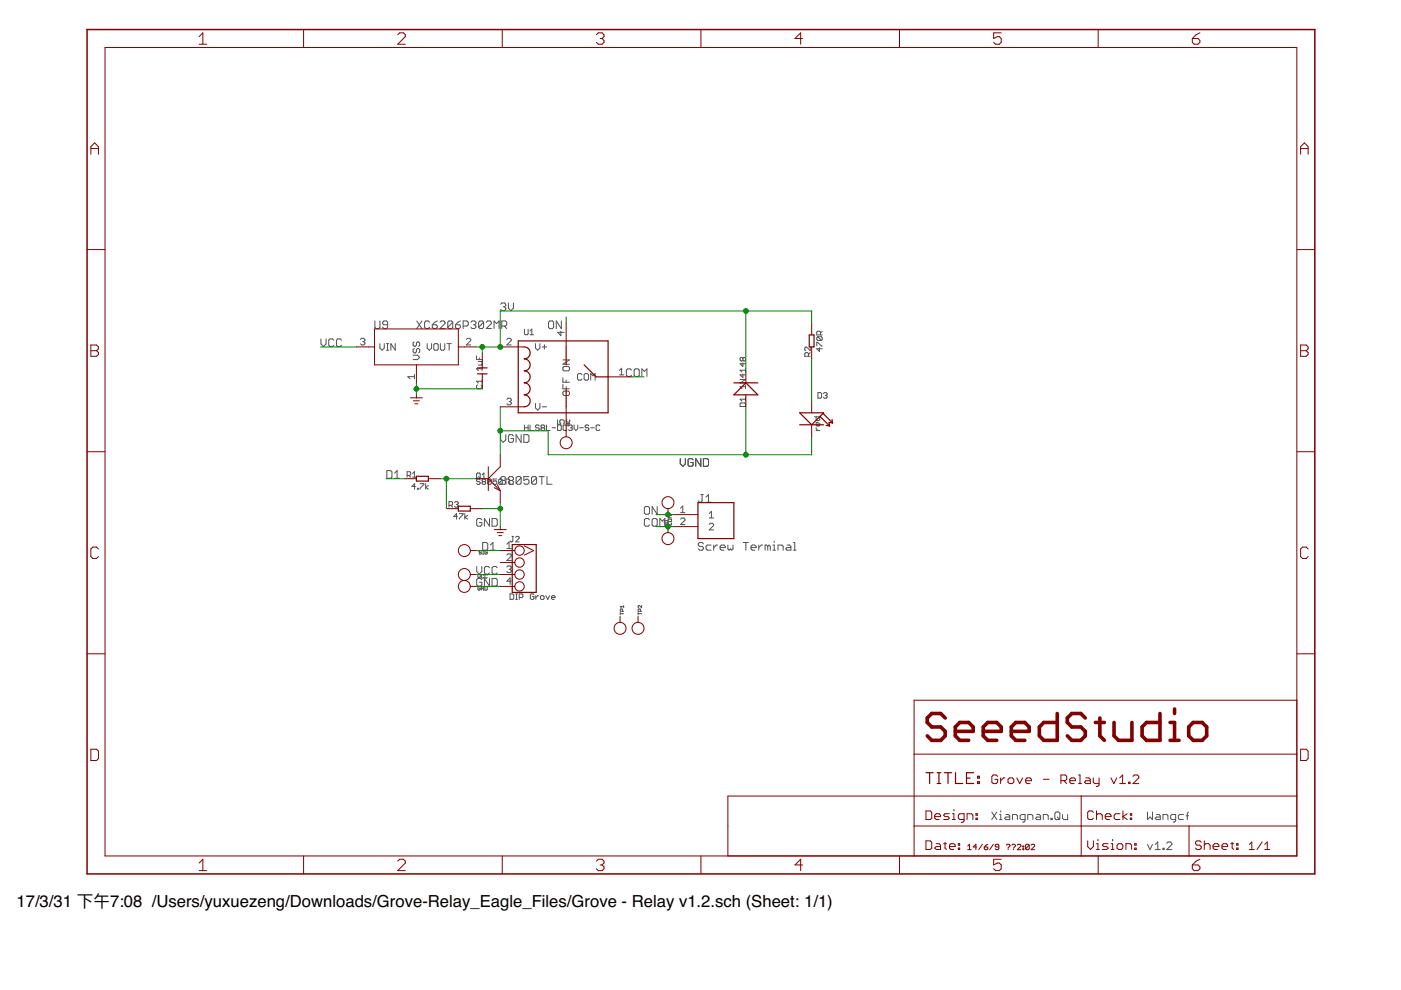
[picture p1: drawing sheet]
<svg xmlns="http://www.w3.org/2000/svg" width="297mm" height="210mm" viewBox="0 0 297 210" stroke-linecap="round" stroke-linejoin="round" font-family="sans-serif">
<defs><g id="words">
<text font-size="3.5" x="3.5" y="192.3">17/3/31 下午7:08 /Users/yuxuezeng/Downloads/Grove-Relay_Eagle_Files/Grove - Relay v1.2.sch (Sheet: 1/1)</text>
</g></defs>
<g fill="none" stroke="#505050" stroke-width=".21">
<path d="M68.1 71.9v1l.5 .6 .5-.6v-1M70.8 72.1l-.3-.2h-.5l-.3 .2v1.1l.3 .3h.5l.3-.3M72.4 72.1l-.3-.2h-.5l-.3 .2v1.1l.3 .3h.5l.3-.3M76.4 72l.3-.3h.4l.3 .3-.3 .4M76.9 72.4h.2M77.1 72.4l.3 .3-.3 .4h-.4l-.3-.2M79.5 68.1v1.3l.3 .3h.5l.3-.3v-1.3M80.5 72.9v.9l.5 .5 .5-.5v-.9M81.9 74.3h.5M81.9 72.9h.5M82.2 72.9v1.4M82.2 68.9h-.8l-.3-.3v-.3l.3-.2h.5l.3 .2v1.1l-.3 .3h-.5l-.3-.3"/>
<path d="M83.8 72.9v1.4l-.9-1.4v1.4M87.6 75.3h.9l.5 .5-.5 .4h-.9M87.8 73.9l-.2 .2v.5l.5 .2 .2-.2v-.5l.5-.2 .2 .2v.5l-.2 .2M87.8 72.5l-.2 .2v.5l.5 .2 .2-.2v-.5l.5-.2 .2 .2v.5l-.2 .2M87.9 79.4v.9M87.9 79.9h-1.4l.4 .4M88.4 68.1l1.1 1.6M89.5 68.1l-1.1 1.6M90.6 72.9v.9l.4 .5 .5-.5v-.9M91.1 68.3l-.3-.2h-.5l-.3 .2v1.1l.3 .3h.5l.3-.3M91.7 68.9h.8l.2 .2v.3l-.2 .3h-.6l-.2-.3zM92 73.1l.2-.2h.5l.2 .2v.9l-.2 .3h-.5l-.2-.3z"/>
<path d="M92.7 68.1l-1 .8M93.3 68.3l.3-.2h.5l.3 .2v.3l-1.1 1.1h1.1M93.4 72.9v1.1l.2 .3h.5l.2-.3v-1.1M94.8 72.9h.9M95.2 72.9v1.4M96 68.3l-.3-.2h-.5l-.3 .2v1.1M96 68.3v1.1l-.3 .3h-.5l-.3-.3M96 68.3l-1.1 1.1M96.6 68.9h.8l.2 .2v.3l-.2 .3h-.6l-.2-.3zM97.6 68.1l-1 .8M98.2 69.1h.8l.3-.2v-.6l-.3-.2h-.8v1.6M98.9 72l.2-.3h.5l.2 .3v.2l-.9 .9h.9"/>
<path d="M99.8 68.3l.3-.2h.5l.3 .2v.3l-.3 .3M100.4 68.9h.2M100.6 68.9l.3 .2v.3l-.3 .3h-.5l-.3-.3M101 75.5v.7h1.2M101.4 76.6h.8v.6l-.2 .2h-.6M101.6 75.9v.3M102.2 77.8v.8M102.2 78.2h-1.2l.4 .4M102.5 68.3l-.2-.2h-.6l-.2 .2v1.1M102.5 68.3v1.1l-.2 .3h-.6l-.2-.3M102.5 68.3l-1 1.1M103.1 68.3l.3-.2h.5l.3 .2v.3l-1.1 1.1h1.1"/>
<path d="M104.8 69.7v-1.6l.5 .5 .5-.5v1.6M106.2 64.5l.2-.3h.6l.2 .3v.3l-.2 .2M106.4 69.1h.8l.2-.2v-.6l-.2-.2h-.8v1.6M106.7 65h.3M106.9 69.1l.5 .6M107 65l.2 .3v.3l-.2 .3h-.6l-.2-.3M107.5 72l.2-.3h.5l.2 .3v.2l-.9 .9h.9M107.8 64.2v1.1l.5 .6 .6-.6v-1.1M111.2 69.8v1l.2 .2h.4l.2-.2v-1M112.4 71h.7M112.4 70.2l.4-.4v1.2M113.5 72.9v.9l.5 .5 .5-.5v-.9"/>
<path d="M115 73.6h.9M115.4 73.1v.9M116.6 68.1h.5l.3 .2v1.1l-.3 .3h-.5l-.3-.3v-1.1zM118.9 70.2v1l-.7-.7h1.4M119 68.1v1.6l-1.1-1.6v1.6M119.3 76.3h1.4l-1.4 .9h1.4M119.6 77.7h.9l.2 .2v.5l-.2 .2h-.9l-.3-.2v-.5zM123.4 79.4l-.3-.2h-.4l-.3 .2v1l.3 .2h.4l.3-.2M124.1 79.2h.4l.3 .2v1l-.3 .2h-.4l-.3-.2v-1zM131.3 79.5h.9M131.3 78.5l.5-.4v1.4M133.9 78.5l-.3-.3h-.5l-.3 .3v1.1l.3 .2h.5l.3-.2"/>
<path d="M134.7 78.2h.6l.2 .3v1.1l-.2 .2h-.6l-.2-.2v-1.1zM136.1 79.8v-1.6l.5 .5 .6-.5v1.6M157.5 76l.2-.2 .4 .2v.3l-.2 .2-.4-.2M157.5 79.3v.8l-.6-.6h1.2M157.5 76v.3M157.5 76.9v.8l-.6-.6h1.2M157.5 76l-.2-.2-.4 .2v.3l.2 .2 .4-.2M158.1 78.1v.8M158.1 78.5h-1.2l.4 .4M171.4 75.5v-.5l-.2-.2h-.4l-.2 .2v.5h1.2M171.8 73.6v.8l-.8-.8-.4 .2v.4l.2 .2M171.8 74.8l-.4 .3"/>
<path d="M173.2 73.3v-.7l1.1 .7M173.4 71.4l-.2 .2v.4l.2 .2h.7M173.4 71.4h.7l.2 .2v.4l-.2 .2M173.4 71.4l.7 .8M173.7 73.7v.8l-.5-.6h1.1M173.9 71v-.6l-.2-.2h-.3l-.2 .2v.6h1.1M174.3 70.2l-.4 .4M82 99.8h.8l.3 .3v1l-.3 .3h-.8zM101.2 81.6l-.2 .2v.4l.2 .2h.8l.2-.2v-.4l-.2-.2M102.2 80.5v.7M102.2 80.8h-1.2l.4 .4M106.2 92.2v1.1l.5 .5 .5-.5v-1.1"/>
<path d="M107.5 84.7l.2-.3h.5l.2 .3-.2 .4M107.9 85.1h.3M108.2 85.1l.2 .3-.2 .4h-.5l-.2-.2M108.9 92.4l-.3-.2h-.5l-.3 .2v1.1l.3 .3h.5l.3-.3v-.5h-.6M110.5 92.2v1.6l-1.1-1.6v1.6M111.1 92.2h.8l.2 .2v1.1l-.2 .3h-.8zM111.2 90.1v1.2M111.2 90.7h.8M112 90.1v1.2M112.4 90.1v1.2h.7M113.5 85.6v.9l.5 .5 .5-.5v-.9M114.3 90.3l-.2-.2h-.4l-.2 .4 .2 .2h.4l.2 .4-.2 .2h-.4l-.2-.2"/>
<path d="M114.9 90.7l-.2 .2 .2 .4h.4l.2-.2-.2-.4M114.9 90.7h.4M114.9 90.7l-.2-.2 .2-.4h.4l.2 .2-.2 .4M115 86.3h.9M115.9 90.1v1.2h.7M117.1 90.7h.7M118.2 90.1h.6l.2 .2v.8l-.2 .2h-.6zM118.2 89v.9h.7l-.2-.7 .2-.2h.5l.2 .2v.5l-.2 .2M119.3 83.2l.3-.3h.9l.2 .3v.4l-.2 .3h-.9l-.3-.3zM119.3 80.1v.9h1.4M119.3 81.5v.9h1.4M120 80.6v.4"/>
<path d="M120 82v.4M120.1 89.8h.7l-.7 .5h.7M120.2 90.3l-.2-.2h-.4l-.2 .2v.8l.2 .2h.4l.2-.2M120.2 89v.5h.5v-.5M120.5 90.3l.2-.2h.4l.2 .2-.2 .4M120.9 90.7h.2M121.1 90.7l.2 .2-.2 .4h-.4l-.2-.2M121.7 90.1v.8l.4 .4 .4-.4v-.8M122.9 90.7h.8M124.8 90.3l-.1-.2h-.5l-.1 .2 .1 .4h.5l.1 .2-.1 .4h-.5l-.1-.2M125.2 90.7h.8M125.2 80.6v-1.4l.5 .5 .5-.5v1.4"/>
<path d="M127.2 90.3l-.2-.2h-.4l-.2 .2v.8l.2 .2h.4l.2-.2M144.2 97.2v1.1l.6 .6 .5-.6v-1.1M147 97.5l-.3-.3h-.6l-.2 .3v1.1l.2 .3h.6l.3-.3v-.5h-.6M148.6 97.2v1.7l-1.1-1.7v1.7M149.1 97.2h.9l.2 .3v1.1l-.2 .3h-.9zM156.9 85.6l.2-.2h.8l.2 .2v.6h-1.2zM156.9 80.5h1.2l-1.2 .7h1.2M158.1 82h-1.2l.4 .4M158.1 81.6v.8M158.1 84.3v.7M158.1 84.6h-1.2l.4 .4M172.7 88.4h1.1v.6l-.2 .2h-.4l-.2-.2v-.6"/>
<path d="M173 91.3h.8M173 90.7v.2l.4 .4M173.4 83.2h.6l.2 .3v.7l-.2 .2h-.6zM173.8 89.7v.4l-.2 .2h-.4l-.2-.2v-.4l.4-.2v.8M174.6 83.5l.2-.3h.4l.2 .3-.2 .3M175 83.8h.2M175.2 83.8l.2 .2-.2 .4h-.4l-.2-.2M83.7 101.4h1M83.7 100.3l.5-.5v1.6M86.3 100.8h.6l.2-.2v-.4l-.2-.2h-.6v1.2M86.7 100.8l.4 .4M87.5 100.4l.4-.4v1.2"/>
<path d="M87.5 101.2h.8M88.1 103.1h-.8l.6-.5v1.1M88.5 103.5h.2v.2h-.2zM89.1 102.6h.8v.1l-.8 .8v.2M90.3 102.6v1.1M90.8 103l-.5 .3 .5 .4M95.2 107.1h.6l.2-.1v-.4l-.2-.2h-.6v1.1M95.6 107.1l.4 .4M96.4 106.6l.2-.2h.3l.3 .2-.3 .4M96.8 107h.1M96.9 107l.3 .1-.3 .4h-.3l-.2-.2M97 109.5h-.8l.6-.6v1.2"/>
<path d="M97.4 108.9h.8v.2l-.8 .8v.2M98.6 108.9v1.2M99.1 109.3l-.5 .4 .5 .4M101.2 100.3h.4l.2 .2v.7l-.2 .2h-.4l-.2-.2v-.7zM101.4 101l.4 .4M101.8 101.7l-.2-.1h-.4l-.2 .3 .2 .2h.4l.2 .4-.2 .2h-.4l-.2-.2M102.1 116.9l-.4-.1-.1 .2 .3 .1 .2 .3-.2 .1-.3-.1M102.2 110.2l-.3-.3h-.6l-.2 .3v1.1l.2 .3h.6l.3-.3v-.5h-.6M102.2 101.4h.8M102.2 100.7l.4-.4v1.1M102.3 116.8h.3M102.3 117.5h.3"/>
<path d="M102.3 115h.8l.3 .3v1.1l-.3 .2h-.8zM102.4 102.1l-.2-.2 .2-.3h.4l.2 .1-.2 .4M102.4 102.1h.4M102.4 102.1l-.2 .2 .2 .4h.4l.2-.2-.2-.4M102.4 116.8v.7M103.3 116.9l-.1-.1-.4 .1 .1 .6 .4-.1v-.3h-.2M103.8 109.9v1.7l-1.1-1.7v1.7M104 116.6h1.1M104 115.6l.5-.6v1.6M104.2 101.7l-.2-.1h-.4l-.2 .1v.8M104.2 101.7v.8l-.2 .2h-.4l-.2-.2M104.2 101.7l-.8 .8"/>
<path d="M104.3 109.9h.9l.2 .3v1.1l-.2 .3h-.9zM105.3 101.6h-.7v.5l.3-.2 .4 .2v.4l-.2 .2h-.3l-.2-.2M106.5 101.7l-.2-.1h-.4l-.2 .1v.8M106.5 101.7v.8l-.2 .2h-.4l-.2-.2M106.5 101.7l-.8 .8M106.9 101.6h.8M107.2 101.3l-.2-.3h-.6l-.2 .3v.3l.2 .3h.6l.2 .3v.2l-.2 .3h-.6l-.2-.3M107.3 101.6v1.1M107.5 115.4l.4-.5v1.4M107.5 116.3h.9M107.5 117.7l.2-.2h.5l.2 .2v.2l-.9 1h.9M108.1 101.9l-.3-.3v-.3l.3-.3h.5l.3 .3v.3l-.3 .3"/>
<path d="M108.1 101.9h.5M108.1 101.9l-.3 .3v.2l.3 .3h.5l.3-.3v-.2l-.3-.3M108.1 101.6v1.1h.7M108.5 113.7h.4M108.7 113.7v1l-.2 .2-.4-.2M109.3 113.9l.2-.2h.4l.2 .2v.2l-.8 .8h.8M110.5 101.3l-.3-.3h-.5l-.3 .3v1.1M110.5 101.3v1.1l-.3 .3h-.5l-.3-.3M110.5 101.3l-1.1 1.1M112.1 101h-1v.9l.5-.3h.3l.2 .3v.5l-.2 .3h-.6l-.2-.3M113.8 101.3l-.3-.3h-.5l-.3 .3v1.1M113.8 101.3v1.1l-.3 .3h-.5l-.3-.3"/>
<path d="M113.8 101.3l-1.1 1.1M114.3 101h1.1M114.9 101v1.7M116 101v1.7h1.1M136.9 107.4h.5l.3 .3v1.1l-.3 .2h-.5l-.3-.2v-1.1zM137.7 110.2l-.3-.3h-.5l-.3 .3v1.1l.3 .3h.5l.3-.3M138.5 109.9h.6l.2 .3v1.1l-.2 .3h-.6l-.2-.3v-1.1zM139.3 107.4v1.6l-1-1.6v1.6M139.9 111.6v-1.7l.5 .6 .6-.6v1.7M140.8 110.5l.7-.1 .1 .3-.6 .1zM140.8 111.1h.8l-.8 .5h.8M141.6 110.2l.7-.1 .1 .3-.6 .2z"/>
<path d="M141.8 110.8l-.2 .2 .2 .3h.5l.1-.1-.1-.4M142.4 109.3h-.8l.3 .3-.3 .2h.8M144.3 110.1l.2-.3h.5l.2 .3v.2l-.9 .9h.9M144.3 107.8l.5-.5v1.4M144.3 108.7h.9M148.6 104.9h.5M148.9 104.9v1.3l-.3 .3h-.3l-.3-.3M149.1 115.3l-.2-.3h-.6l-.3 .3v.3l.3 .2h.6l.2 .3v.3l-.2 .2h-.6l-.3-.2M149.7 106.5h1.1M149.7 105.4l.5-.5v1.6M150.4 108.9l.4-.5v1.4M150.4 109.8h.9"/>
<path d="M150.4 111.2l.2-.2h.5l.2 .2v.2l-.9 1h.9M150.8 115.6h-.9l-.2 .2v.6l.2 .2h.9M151.3 115.6v1M152.1 115.6h-.2l-.6 .5M152.7 116.1h1.1v-.3l-.3-.2h-.5l-.3 .2v.6l.3 .2h.5M154.3 115.6v.8l.3 .2 .3-.2 .2 .2 .3-.2v-.8M157.6 115h1.1M158.1 115v1.6M159.2 116.1h1.1v-.3l-.3-.2h-.5l-.3 .2v.6l.3 .2h.5M160.9 115.6v1M161.7 115.6h-.3l-.5 .5M162.8 115.8l.2-.2 .3 .2v.8"/>
<path d="M162.8 115.8l-.3-.2h-.3v1M162.8 115.8v.8M163.9 116.6h.5M163.9 115.6h.2v1M164.1 114.7v.3M165 116.6v-1h.8l.3 .2v.8M166.9 115.6h.5l.3 .2v.8h-.8l-.3-.2 .3-.3h.8M168.2 115h.3v1.6M168.2 116.6h.6M101.1 120.1v1.1l.5 .5 .6-.5v-1.1M101.3 121.8v.5l.3 .3 .2-.3v-.5M101.8 124.5l-.1-.1-.4 .1v.5l.4 .1 .1-.3h-.2"/>
<path d="M102.2 122.9l-.3-.3h-.6l-.2 .3v1.1l.2 .3h.6l.3-.3v-.6h-.6M102.6 122l-.2-.2-.3 .2 .1 .6 .4-.2M102.6 124.4v.7l-.5-.7v.7M102.8 124.4l.5 .1-.1 .6h-.4zM103.3 122l-.1-.2-.4 .2 .1 .6 .4-.2M103.8 120.4l-.3-.3h-.5l-.3 .3v1.1l.3 .2h.5l.3-.2M103.8 122.6v1.7l-1.1-1.7v1.7M104.3 122.6h.9l.2 .3v1.1l-.2 .3h-.9zM105.4 120.4l-.2-.3h-.6l-.3 .3v1.1l.3 .2h.6l.2-.2M107.5 120.2l.2-.2h.5l.2 .2-.2 .5M107.9 120.7h.3M108.1 125.9h.6l.2 .2v.8l-.2 .2h-.6z"/>
<path d="M108.2 120.7l.2 .2-.2 .5h-.5l-.2-.2M108.4 123.2h-.9l.7-.7v1.4M109.3 127.1h.4M109.3 125.9h.4M109.5 125.9v1.2M110.1 126.7h.6l.2-.2v-.4l-.2-.2h-.6v1.2M113.2 126.1l-.2-.2h-.4l-.2 .2v.8l.2 .2h.4l.2-.2v-.4h-.4M113.6 126.3v.8M114.2 126.3h-.2l-.4 .4M114.6 126.5l.2-.2h.4l.2 .2v.4l-.2 .2h-.4l-.2-.2zM115.7 126.3l.4 .8 .4-.8M116.9 126.7h.8l-.2-.4h-.4l-.2 .2v.4l.2 .2h.4"/>
<path d="M131.5 130.1h.7M131.5 129.9v.5M132 129.6v-.4l-.4-.1-.1 .5h.7M132.2 128.6h-.7l.2 .3M132.2 128.4v.5M135.3 130.1h.7M135.3 129.9v.5M135.8 129.6l-.1-.5-.4 .1v.4h.7M136 128.4v.5l-.4-.5-.3 .1 .1 .4M210.3 172.2l1 1.6M211.3 172.2l-1 1.6M211.9 172.7h.3v1.1"/>
<path d="M211.9 173.8h.5M212.2 171.9v.3M213.3 172.7h.5l.3 .3v.8h-.8l-.3-.3 .3-.3h.8M214.7 173.8v-1.1h.7l.3 .3v.8M217.3 173.8h-.8l-.2-.3v-.5l.2-.3h.8v1.3l-.2 .3h-.3M217.9 173.8v-1.1h.8l.3 .3v.8M219.8 172.7h.5l.3 .3v.8h-.8l-.2-.3 .2-.3h.8M221.2 173.8v-1.1h.8l.2 .3v.8M222.8 173.5h.3v.3h-.3zM223.9 172.2h.6l.2 .2v1.1l-.2 .3h-.6l-.3-.3v-1.1zM224.2 173.2l.5 .6M225.3 172.7v.8l.3 .3h.8v-1.1"/>
<path d="M243.3 172.2v1.6l.5-.6 .5 .6v-1.6M243.3 179l.5 1.1 .5-1.1M244.9 179l.6-.5v1.6M245.2 172.7h.5l.3 .3v.8h-.8l-.3-.3 .3-.3h.8M246.6 173.8v-1.1h.8l.2 .3v.8M246.6 179.9h.2v.2h-.2zM247.4 178.8l.2-.3h.6l.3 .3v.2l-1.1 1.1h1.1M249.3 173.8h-.8l-.3-.3v-.5l.3-.3h.8v1.3l-.3 .3h-.3M250.9 172.7h-.8l-.3 .3v.5l.3 .3h.8M251.5 173h.5M252 172.2l-.3 .2v1.4M244.9 180.1h1.1"/>
</g>
<g fill="none" stroke="#800000" stroke-width=".21">
<path d="M22.3 10.1h252.7v171.4h-252.7zM42.2 7.8l.8-.8v2.4M42.2 9.4h1.6M64.4 6.3v3.8M84.3 7.4l.4-.4h.8l.4 .4v.4l-1.6 1.6h1.6M106.5 6.3v3.8M126.4 7.4l.5-.4h.8l.4 .4v.4l-.4 .4M127.3 8.2h.4M127.7 8.2l.4 .4v.4l-.4 .4h-.8l-.5-.4M148.6 6.3v3.8M170.2 8.2h-1.6l1.2-1.2v2.4M190.7 6.3v3.8"/>
<path d="M212.3 7h-1.6v1.2l.8-.4h.4l.4 .4v.8l-.4 .4h-.8l-.4-.4M232.8 6.3v3.8M252.8 8.2h1.2l.4 .4v.4l-.4 .4h-.8l-.4-.4zM254.4 7l-.8 .4-.8 .8M19.3 32.7v-1.6l.8-.8 .8 .8v1.6M19.3 31.5h1.6M275.8 31.5h1.5M275.8 32.7v-1.6l.8-.8 .7 .8v1.6M18.5 52.9h3.8M275 52.9h3.8M19.3 73.2h1.2l.4 .4v.4l-.4 .4 .4 .3v.4l-.4 .4h-1.2zM19.3 74.4h1.2"/>
<path d="M75.6 73.6h3.8M79.4 69.7h17.8v7.7h-17.8zM88.3 77.4v3.8M97.2 73.6h3.8M102.3 74.8v3.2M102.3 79.3v3.1M106.1 73.6h5M120 68.5v5.1M128.9 79.9h5.1M158.1 78.6v2.6M172.1 68.5v2.5M172.1 73.6v2.5"/>
<path d="M275.8 73.2h1.1l.4 .4v.4l-.4 .4 .4 .3v.4l-.4 .4h-1.1zM275.8 74.4h1.1M18.5 95.8h3.8M87 84.3h2.6M87.7 85h1.2M88 85.6h.6M88.3 83.7v.6M103.5 99v5M106.1 96.4v2.6l-2.6 2.5M106.1 86.3h5M120 86.3v6.3M158.1 83.7v2.6"/>
<path d="M172.1 85v2.5M172.1 90.1v2.5M275 95.8h3.8M20.9 116.4l-.4-.4h-.8l-.4 .4v1.6l.4 .4h.8l.4-.4M85.7 101.5h2.6M90.8 101.5h2.6M94.6 107.8h2.6M99.7 116.7h1.3M99.7 107.8h2.6M101 101.5h2.5M103.5 101.5l2.6 2.5M104.8 103.4l1.3 .6"/>
<path d="M104.8 112.3h2.5M105.4 102.8l.7 1.2M105.4 112.9h1.3M105.7 113.6h.7M106.1 104v2.6M106.1 111.7v.6M106.1 116.7h3.1M106.1 119.3h3.1M111.1 115.7l2 1-2 1M141.6 107.8v1.3M141.6 111.7v1.2M142.9 109.1h5.1"/>
<path d="M142.9 111.7h5.1M277.3 116.4l-.4-.4h-.7l-.4 .4v1.6l.4 .4h.7l.4-.4M18.5 138.6h3.8M99.7 121.8h1.3M99.7 124.3h1.3M106.1 121.8h3.1M106.1 124.3h3.1M131.5 130.7v1.3M135.3 130.7v1.3M275 138.6h3.8M19.3 158.9h1.2l.4 .4v1.5l-.4 .4h-1.2zM193.8 159.9h81.2"/>
<path d="M275 148.5h-81.2v33M275.8 158.9h1.1l.4 .4v1.5l-.4 .4h-1.1zM193.7 168.8h-39.4v12.7M193.8 175.1h81.2M193.8 168.8h81.2M196.3 178.3h.9l.3 .3v1.2l-.3 .3h-.9zM196.3 171.9h.9l.3 .3v1.3l-.3 .3h-.9zM198.2 173.1h1.2v-.3l-.3-.3h-.6l-.3 .3v.7l.3 .3h.6M198.5 178.9h.6l.3 .3v.9h-.9l-.3-.3 .3-.3h.9M200.1 178.9h.6M200.4 178.6v1.2l.3 .3M201.3 172.5h-.9l-.3 .3 .3 .3h.6l.3 .4-.3 .3h-.9"/>
<path d="M201.3 179.5h1.2v-.3l-.3-.3h-.6l-.3 .3v.6l.3 .3h.6M201.9 173.8h.6M201.9 172.5h.3v1.3M202.2 171.6v.3M203.2 179.8h.3v.3h-.3zM203.2 178.9h.3v.3h-.3zM204.4 173.8h-.9l-.3-.3v-.7l.3-.3h.9v1.6l-.3 .3h-.3M205 173.8v-1.3h1l.3 .3v1M205.2 179.4l.3-.4v1.1M206.9 173.5h.3v.3h-.3zM206.9 172.5h.3v.3h-.3zM207.1 179.6h-.8l.6-.6v1.1"/>
<path d="M208.3 179l-.8 1.1M208.7 179.6h.6l.1 .4-.1 .1h-.4l-.2-.1zM209.4 179l-.7 .6M210.6 179l-.8 1.1M211.5 164.6l-.3-.3h-.6l-.3 .3v1.2l.3 .3h.6l.3-.3v-.6h-.6M211.8 179.6h-.6l-.2-.2 .2-.4h.4l.2 .2v.8l-.2 .1h-.4l-.2-.1M212.2 164.9v1.2M213.1 164.9h-.3l-.6 .6M213.4 179.2l.2-.2h.3l.2 .2-.4 .6M213.7 165.2l.3-.3h.6l.3 .3v.6l-.3 .3h-.6l-.3-.3zM213.7 180v.1M214.5 179.2l.2-.2h.4l.2 .2-.4 .6"/>
<path d="M214.9 180v.1M215.6 164.9l.6 1.2 .6-1.2M215.7 179.2l.2-.2h.4l.2 .2v.2l-.8 .7h.8M216.9 180h.2v.1h-.2zM216.9 179.4h.2v.2h-.2zM217.5 165.5h1.2v-.3l-.3-.3h-.6l-.3 .3v.6l.3 .3h.6M218.2 179.2v.8l-.2 .1h-.4l-.2-.1M218.2 179.2l-.2-.2h-.4l-.2 .2v.8M218.2 179.2l-.8 .8M218.6 179.2l.2-.2h.4l.2 .2v.2l-.8 .7h.8M221.2 165.2h1.2M224.9 165.5h.9l.4-.3v-.6l-.4-.3h-.9v1.8"/>
<path d="M225.6 165.5l.6 .6M226.8 165.5h1.2v-.3l-.3-.3h-.6l-.3 .3v.6l.3 .3h.6M228.7 164.3h.3v1.8M228.7 166.1h.6M229.2 168.8v12.7M230.2 164.9h.6l.4 .3v.9h-1l-.3-.3 .3-.3h1M230.6 178.3v1.2l.6 .6 .6-.6v-1.2M231.8 164.9v.9l.3 .3h.9M231.8 172.2l-.3-.3h-.6l-.3 .3v1.3l.3 .3h.6l.3-.3M232.5 178.9h.3v1.2M232.5 172.8l.3-.3h.6l.3 .3v1M232.5 171.9v1.9"/>
<path d="M232.8 178v.3M233 164.9v1.6l-.3 .3h-.3M234.3 173.1h1.3v-.3l-.3-.3h-.6l-.4 .3v.7l.4 .3h.6M234.9 178.9h-.9l-.3 .3 .3 .3h.6l.3 .3-.3 .3h-.9M235.5 164.9l.7 1.2 .6-1.2M235.6 178.9h.3v1.2M235.9 178v.3M236.8 179.2l.4-.3h.6l.3 .3v.6l-.3 .3h-.6l-.4-.3zM237.4 166.1h1.2M237.4 164.9l.6-.6v1.8M237.4 172.5h-.9l-.3 .3v.7l.3 .3h.9M238.1 171.9v1.9"/>
<path d="M239 172.5l-.9 .6 .9 .7M239.3 165.8h.3v.3h-.3zM239.6 173.5h.3v.3h-.3zM239.6 172.5h.3v.3h-.3zM240.2 164.6l.3-.3h.6l.3 .3v.3l-1.2 1.2h1.2M240.6 179.8h.3v.3h-.3zM240.6 178.9h.3v.3h-.3zM252.1 175.1v6.4M254.7 178.6l-.3-.3h-.6l-.3 .3v.3l.3 .3h.6l.3 .3v.3l-.3 .3h-.6l-.3-.3M255.3 178.3v1.8M255.3 179.2l.3-.3h.6l.4 .3v.9M257.2 179.5h1.2v-.3l-.3-.3h-.6l-.3 .3v.6l.3 .3h.6"/>
<path d="M259.1 179.5h1.2v-.3l-.3-.3h-.6l-.3 .3v.6l.3 .3h.6M260.9 178.9h.7M261.2 178.6v1.2l.4 .3M262.2 179.8h.3v.3h-.3zM262.2 178.9h.3v.3h-.3zM264.9 179l.5-.5v1.6M267.6 178.5l-1.1 1.6M268.2 179l.5-.5v1.6M42.2 183l.8-.8v2.4M42.2 184.6h1.6M64.4 181.5v3.8M84.3 182.6l.4-.4h.8l.4 .4v.4l-1.6 1.6h1.6"/>
<path d="M106.5 181.5v3.8M126.4 182.6l.5-.4h.8l.4 .4v.4l-.4 .4M127.3 183.4h.4M127.7 183.4l.4 .4v.4l-.4 .4h-.8l-.5-.4M148.6 181.5v3.8M170.2 183.4h-1.6l1.2-1.2v2.4M190.7 181.5v3.8M205.2 180.1h.7M212.3 182.2h-1.6v1.2l.8-.4h.4l.4 .4v.8l-.4 .4h-.8l-.4-.4M232.5 180.1h.6M232.8 181.5v3.8M235.6 180.1h.6"/>
<path d="M238.7 180.1v-1.2h.9l.3 .3v.9M252.8 183.4h1.2l.4 .4v.4l-.4 .4h-.8l-.4-.4zM254.4 182.2l-.8 .4-.8 .8M264.9 180.1h1M268.2 180.1h1"/>
<circle cx="120" cy="93.9" r="1.27"/>
<circle cx="98.4" cy="116.7" r="1.27"/>
<circle cx="110.2" cy="116.7" r=".99"/>
<circle cx="110.2" cy="119.3" r=".99"/>
<circle cx="141.6" cy="114.2" r="1.27"/>
<circle cx="141.6" cy="106.6" r="1.27"/>
<circle cx="98.4" cy="121.8" r="1.27"/>
<circle cx="98.4" cy="124.3" r="1.27"/>
<circle cx="110.2" cy="124.3" r=".99"/>
<circle cx="110.2" cy="121.8" r=".99"/>
<circle cx="131.5" cy="133.2" r="1.27"/>
<circle cx="135.3" cy="133.2" r="1.27"/>
</g>
<g fill="none" stroke="#800000" stroke-width=".25">
<path d="M101.2 79.3h2.1M101.2 78h2.1M109.9 72.3h19v15.2h-19zM111.1 73.6a1.27 1.27 0 0 1 1.3 1.2 1.27 1.27 0 0 1-1.3 1.3 1.27 1.27 0 0 1 1.3 1.3 1.27 1.27 0 0 1-1.3 1.2 1.27 1.27 0 0 1 1.3 1.3 1.27 1.27 0 0 1-1.3 1.3 1.27 1.27 0 0 1 1.3 1.2 1.27 1.27 0 0 1-1.3 1.3 1.27 1.27 0 0 1 1.3 1.3 1.27 1.27 0 0 1-1.3 1.3M120 73.6v3.8M123.8 77.4l2.6 2.5h2.5M171.6 71h1v2.6h-1zM120 82.4v3.9M155.6 81.2h5.1M158.1 81.2l2.6 2.5h-5.1zM169.5 87.5h5.1l-2.5 2.6zM169.5 90.1h5.1"/>
<path d="M173.9 88.3l2 2M174.5 87.7l2 2M175.1 90.2l.8 .1M176.4 88.9l.1 .8M176.5 89.7l-.7-.1 .1 .7M88.3 101h2.5v1h-2.5zM97.2 107.3h2.5v1.1h-2.5zM108.6 115.5h5.1v10.1h-5.1zM148 106.6h7.6v7.6h-7.6zM196.3 163.8h1.6M197.1 163.8v2.3M198.7 163.8h.8"/>
<path d="M198.7 166.1h.8M199.1 163.8v2.3M200.2 163.8h1.6M201 163.8v2.3M202.6 163.8v2.3h1.5M204.9 165h.8M206.4 163.8h-1.5v2.3h1.5M207.3 165.7h.3v.4h-.3zM207.3 164.6h.3v.4h-.3z"/>
</g>
<g fill="none" stroke="#800000" stroke-width=".76">
<path d="M200.4 152.2l-.9-.9h-2l-.9 .9v1l.9 .9h2l.9 1v.9l-.9 1h-2l-.9-1M202.5 155.1h3.8v-1l-.9-.9h-1.9l-1 .9v1.9l1 1h1.9M208.5 155.1h3.8v-1l-1-.9h-1.9l-.9 .9v1.9l.9 1h1.9M214.4 155.1h3.8v-1l-.9-.9h-1.9l-1 .9v1.9l1 1h1.9M224.2 151.3v5.7h-2.9l-.9-1v-1.9l.9-.9h2.9M230.1 152.2l-.9-.9h-2l-.9 .9v1l.9 .9h2l.9 1v.9l-.9 1h-2l-.9-1M232.2 153.2h1.9M233.2 152.2v3.8l.9 1M236.2 153.2v2.8l1 1h2.8v-3.8M245.9 151.3v5.7h-2.8l-1-1v-1.9l1-.9h2.8M248.1 157h1.9M248.1 153.2h.9v3.8"/>
<path d="M249 150.3v1M252 154.1l1-.9h1.9l.9 .9v1.9l-.9 1h-1.9l-1-1z"/>
</g>
<path d="M18.5 6.3h260.3v179h-260.3z" fill="none" stroke="#800000" stroke-width=".32"/>
<g fill="none" stroke="#008000" stroke-width=".21">
<path d="M68 73.6h7.6M102.3 73.6v1.2M120 67.2v1.3M134 79.9h2.5M158.1 65.9v12.7M172.1 68.5v-2.6h-66v7.7h-5.1M172.1 76.1v8.9M88.3 81.2v2.5M88.3 82.4h14M106.1 86.3v10.1M106.1 91.3h10.1v5.1h55.9v-3.8M158.1 86.3v10.1"/>
<path d="M81.9 101.5h3.8M93.4 101.5h7.6M94.6 101.5v6.3M101 116.7h5.1M102.3 107.8h3.8M106.1 106.6v5.1M139.1 111.7h3.8M139.1 109.1h3.8M101 124.3h5.1M101 121.8h5.1"/>
</g>
<g fill="#008000" stroke="#008000" stroke-width=".21">
<circle cx="106.1" cy="107.8" r=".51"/>
<circle cx="88.3" cy="82.4" r=".51"/>
<circle cx="141.6" cy="111.7" r=".51"/>
<circle cx="141.6" cy="109.1" r=".51"/>
<circle cx="106.1" cy="91.3" r=".51"/>
<circle cx="158.1" cy="96.4" r=".51"/>
<circle cx="94.6" cy="101.5" r=".51"/>
<circle cx="158.1" cy="65.9" r=".51"/>
<circle cx="106.1" cy="73.6" r=".51"/>
<circle cx="102.3" cy="73.6" r=".51"/>
</g>
<use href="#words"/>
</svg>
